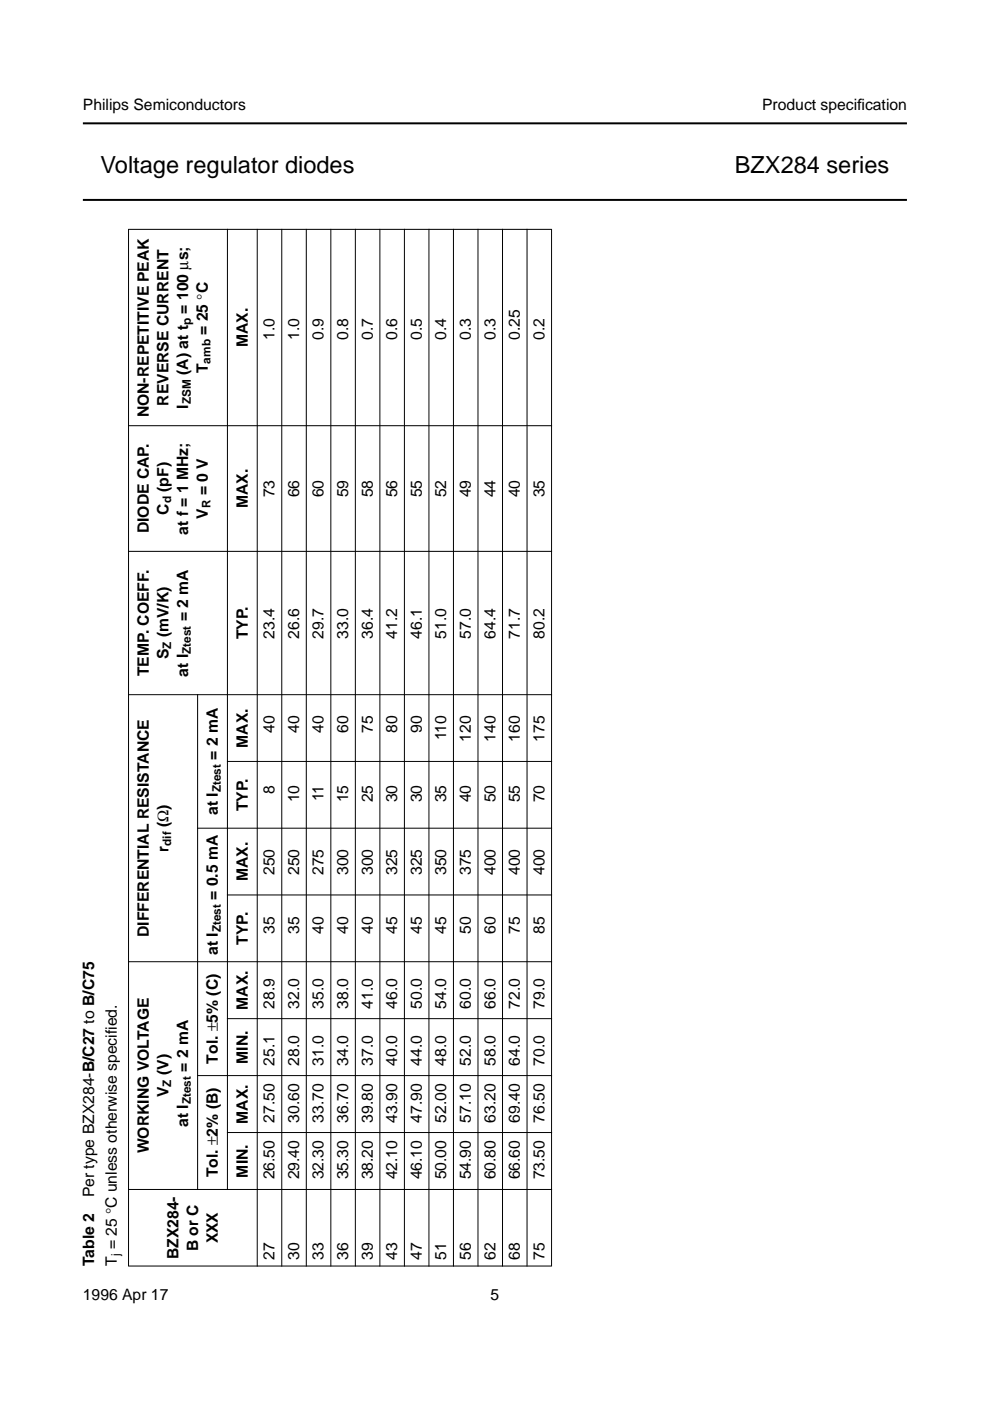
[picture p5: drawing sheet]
<svg xmlns="http://www.w3.org/2000/svg" width="210mm" height="297mm" viewBox="0 0 210 297" stroke-linecap="round" stroke-linejoin="round" font-family="sans-serif">
<defs><g id="words">
<g font-size="5">
<text x="21.3" y="36.6">Voltage regulator diodes</text>
<text x="155.9" y="36.6">BZX284 series</text>
</g>
<g font-size="3.3">
<text x="17.6" y="23.4">Philips Semiconductors</text>
<text x="161.7" y="23.4">Product specif</text>
<text x="181.9" y="23.4">ication</text>
<text x="39.9" y="66.5" transform="rotate(-90 39.9 66.5)">= 100 µs;</text>
<text x="44.1" y="71" transform="rotate(-90 44.1 71)">= 25 °C</text>
<text x="52.6" y="73.6" transform="rotate(-90 52.6 73.6)">MAX.</text>
<text x="58.3" y="72.1" transform="rotate(-90 58.3 72.1)">1.0</text>
<text x="63.5" y="72.1" transform="rotate(-90 63.5 72.1)">1.0</text>
<text x="68.7" y="72.1" transform="rotate(-90 68.7 72.1)">0.9</text>
<text x="73.9" y="72.1" transform="rotate(-90 73.9 72.1)">0.8</text>
<text x="79.1" y="72.1" transform="rotate(-90 79.1 72.1)">0.7</text>
<text x="84.3" y="72.1" transform="rotate(-90 84.3 72.1)">0.6</text>
<text x="89.5" y="72.1" transform="rotate(-90 89.5 72.1)">0.5</text>
<text x="94.7" y="72.1" transform="rotate(-90 94.7 72.1)">0.4</text>
<text x="99.9" y="72.1" transform="rotate(-90 99.9 72.1)">0.3</text>
<text x="105.1" y="72.1" transform="rotate(-90 105.1 72.1)">0.3</text>
<text x="110.3" y="72.1" transform="rotate(-90 110.3 72.1)">0.25</text>
<text x="115.5" y="72.1" transform="rotate(-90 115.5 72.1)">0.2</text>
<text x="39.9" y="79.5" transform="rotate(-90 39.9 79.5)">(A) at t</text>
<text x="44.1" y="79.1" transform="rotate(-90 44.1 79.1)">T</text>
<text x="31.6" y="88.5" transform="rotate(-90 31.6 88.5)">NON-REPETITIVE PEAK</text>
<text x="35.7" y="86" transform="rotate(-90 35.7 86)">REVERSE CURRENT</text>
<text x="39.9" y="86.6" transform="rotate(-90 39.9 86.6)">I</text>
<text x="35.7" y="104.3" transform="rotate(-90 35.7 104.3)">(pF)</text>
<text x="44.1" y="105" transform="rotate(-90 44.1 105)">= 0 V</text>
<text x="52.6" y="107.7" transform="rotate(-90 52.6 107.7)">MAX.</text>
<text x="58.3" y="105.4" transform="rotate(-90 58.3 105.4)">73</text>
<text x="63.5" y="105.4" transform="rotate(-90 63.5 105.4)">66</text>
<text x="68.7" y="105.4" transform="rotate(-90 68.7 105.4)">60</text>
<text x="73.9" y="105.4" transform="rotate(-90 73.9 105.4)">59</text>
<text x="79.1" y="105.4" transform="rotate(-90 79.1 105.4)">58</text>
<text x="84.3" y="105.4" transform="rotate(-90 84.3 105.4)">56</text>
<text x="89.5" y="105.4" transform="rotate(-90 89.5 105.4)">55</text>
<text x="94.7" y="105.4" transform="rotate(-90 94.7 105.4)">52</text>
<text x="99.9" y="105.4" transform="rotate(-90 99.9 105.4)">49</text>
<text x="105.1" y="105.4" transform="rotate(-90 105.1 105.4)">44</text>
<text x="110.3" y="105.4" transform="rotate(-90 110.3 105.4)">40</text>
<text x="115.5" y="105.4" transform="rotate(-90 115.5 105.4)">35</text>
<text x="31.6" y="113.1" transform="rotate(-90 31.6 113.1)">DIODE CAP.</text>
<text x="35.7" y="109.2" transform="rotate(-90 35.7 109.2)">C</text>
<text x="39.9" y="113.3" transform="rotate(-90 39.9 113.3)">at f = 1 MHz;</text>
<text x="44.1" y="110" transform="rotate(-90 44.1 110)">V</text>
<text x="39.9" y="131.7" transform="rotate(-90 39.9 131.7)">= 2 mA</text>
<text x="35.7" y="135.1" transform="rotate(-90 35.7 135.1)">(mV/K)</text>
<text x="52.6" y="135.6" transform="rotate(-90 52.6 135.6)">TYP.</text>
<text x="58.3" y="135.4" transform="rotate(-90 58.3 135.4)">23.4</text>
<text x="63.5" y="135.4" transform="rotate(-90 63.5 135.4)">26.6</text>
<text x="68.7" y="135.4" transform="rotate(-90 68.7 135.4)">29.7</text>
<text x="73.9" y="135.4" transform="rotate(-90 73.9 135.4)">33.0</text>
<text x="79.1" y="135.4" transform="rotate(-90 79.1 135.4)">36.4</text>
<text x="84.3" y="135.4" transform="rotate(-90 84.3 135.4)">41.2</text>
<text x="89.5" y="135.4" transform="rotate(-90 89.5 135.4)">46.1</text>
<text x="94.7" y="135.4" transform="rotate(-90 94.7 135.4)">51.0</text>
<text x="99.9" y="135.4" transform="rotate(-90 99.9 135.4)">57.0</text>
<text x="105.1" y="135.4" transform="rotate(-90 105.1 135.4)">64.4</text>
<text x="110.3" y="135.4" transform="rotate(-90 110.3 135.4)">71.7</text>
<text x="115.5" y="135.4" transform="rotate(-90 115.5 135.4)">80.2</text>
<text x="31.6" y="143.4" transform="rotate(-90 31.6 143.4)">TEMP. COEFF.</text>
<text x="35.7" y="139.8" transform="rotate(-90 35.7 139.8)">S</text>
<text x="39.9" y="143.5" transform="rotate(-90 39.9 143.5)">at I</text>
<text x="58.3" y="155.4" transform="rotate(-90 58.3 155.4)">40</text>
<text x="63.5" y="155.4" transform="rotate(-90 63.5 155.4)">40</text>
<text x="68.7" y="155.4" transform="rotate(-90 68.7 155.4)">40</text>
<text x="73.9" y="155.4" transform="rotate(-90 73.9 155.4)">60</text>
<text x="79.1" y="155.4" transform="rotate(-90 79.1 155.4)">75</text>
<text x="84.3" y="155.4" transform="rotate(-90 84.3 155.4)">80</text>
<text x="89.5" y="155.4" transform="rotate(-90 89.5 155.4)">90</text>
<text x="46.2" y="161.1" transform="rotate(-90 46.2 161.1)">= 2 mA</text>
<text x="52.6" y="158.5" transform="rotate(-90 52.6 158.5)">MAX.</text>
<text x="94.7" y="157" transform="rotate(-90 94.7 157)">110</text>
<text x="99.9" y="157.2" transform="rotate(-90 99.9 157.2)">120</text>
<text x="105.1" y="157.2" transform="rotate(-90 105.1 157.2)">140</text>
<text x="110.3" y="157.2" transform="rotate(-90 110.3 157.2)">160</text>
<text x="115.5" y="157.2" transform="rotate(-90 115.5 157.2)">175</text>
<text x="46.2" y="172.8" transform="rotate(-90 46.2 172.8)">at I</text>
<text x="52.6" y="172" transform="rotate(-90 52.6 172)">TYP.</text>
<text x="58.3" y="168.3" transform="rotate(-90 58.3 168.3)">8</text>
<text x="63.5" y="170.1" transform="rotate(-90 63.5 170.1)">10</text>
<text x="68.7" y="169.9" transform="rotate(-90 68.7 169.9)">11</text>
<text x="73.9" y="170.1" transform="rotate(-90 73.9 170.1)">15</text>
<text x="79.1" y="170.1" transform="rotate(-90 79.1 170.1)">25</text>
<text x="84.3" y="170.1" transform="rotate(-90 84.3 170.1)">30</text>
<text x="89.5" y="170.1" transform="rotate(-90 89.5 170.1)">30</text>
<text x="94.7" y="170.1" transform="rotate(-90 94.7 170.1)">35</text>
<text x="99.9" y="170.1" transform="rotate(-90 99.9 170.1)">40</text>
<text x="105.1" y="170.1" transform="rotate(-90 105.1 170.1)">50</text>
<text x="110.3" y="170.1" transform="rotate(-90 110.3 170.1)">55</text>
<text x="115.5" y="170.1" transform="rotate(-90 115.5 170.1)">70</text>
<text x="35.7" y="175.3" transform="rotate(-90 35.7 175.3)">(Ω)</text>
<text x="35.7" y="180.6" transform="rotate(-90 35.7 180.6)">r</text>
<text x="58.3" y="185.5" transform="rotate(-90 58.3 185.5)">250</text>
<text x="63.5" y="185.5" transform="rotate(-90 63.5 185.5)">250</text>
<text x="68.7" y="185.5" transform="rotate(-90 68.7 185.5)">275</text>
<text x="73.9" y="185.5" transform="rotate(-90 73.9 185.5)">300</text>
<text x="79.1" y="185.5" transform="rotate(-90 79.1 185.5)">300</text>
<text x="84.3" y="185.5" transform="rotate(-90 84.3 185.5)">325</text>
<text x="89.5" y="185.5" transform="rotate(-90 89.5 185.5)">325</text>
<text x="94.7" y="185.5" transform="rotate(-90 94.7 185.5)">350</text>
<text x="99.9" y="185.5" transform="rotate(-90 99.9 185.5)">375</text>
<text x="105.1" y="185.5" transform="rotate(-90 105.1 185.5)">400</text>
<text x="110.3" y="185.5" transform="rotate(-90 110.3 185.5)">400</text>
<text x="115.5" y="185.5" transform="rotate(-90 115.5 185.5)">400</text>
<text x="46.2" y="190.8" transform="rotate(-90 46.2 190.8)">= 0.5 mA</text>
<text x="52.6" y="186.8" transform="rotate(-90 52.6 186.8)">MAX.</text>
<text x="31.6" y="198.7" transform="rotate(-90 31.6 198.7)">DIFFERENTIAL RESISTANCE</text>
<text x="46.2" y="202.5" transform="rotate(-90 46.2 202.5)">at I</text>
<text x="52.6" y="200.3" transform="rotate(-90 52.6 200.3)">TYP.</text>
<text x="58.3" y="198" transform="rotate(-90 58.3 198)">35</text>
<text x="63.5" y="198" transform="rotate(-90 63.5 198)">35</text>
<text x="68.7" y="198" transform="rotate(-90 68.7 198)">40</text>
<text x="73.9" y="198" transform="rotate(-90 73.9 198)">40</text>
<text x="79.1" y="198" transform="rotate(-90 79.1 198)">40</text>
<text x="84.3" y="198" transform="rotate(-90 84.3 198)">45</text>
<text x="89.5" y="198" transform="rotate(-90 89.5 198)">45</text>
<text x="94.7" y="198" transform="rotate(-90 94.7 198)">45</text>
<text x="99.9" y="198" transform="rotate(-90 99.9 198)">50</text>
<text x="105.1" y="198" transform="rotate(-90 105.1 198)">60</text>
<text x="110.3" y="198" transform="rotate(-90 110.3 198)">75</text>
<text x="115.5" y="198" transform="rotate(-90 115.5 198)">85</text>
<text x="52.6" y="214.1" transform="rotate(-90 52.6 214.1)">MAX.</text>
<text x="58.3" y="213.8" transform="rotate(-90 58.3 213.8)">28.9</text>
<text x="63.5" y="213.8" transform="rotate(-90 63.5 213.8)">32.0</text>
<text x="68.7" y="213.8" transform="rotate(-90 68.7 213.8)">35.0</text>
<text x="73.9" y="213.8" transform="rotate(-90 73.9 213.8)">38.0</text>
<text x="79.1" y="213.8" transform="rotate(-90 79.1 213.8)">41.0</text>
<text x="84.3" y="213.8" transform="rotate(-90 84.3 213.8)">46.0</text>
<text x="89.5" y="213.8" transform="rotate(-90 89.5 213.8)">50.0</text>
<text x="94.7" y="213.8" transform="rotate(-90 94.7 213.8)">54.0</text>
<text x="99.9" y="213.8" transform="rotate(-90 99.9 213.8)">60.0</text>
<text x="105.1" y="213.8" transform="rotate(-90 105.1 213.8)">66.0</text>
<text x="110.3" y="213.8" transform="rotate(-90 110.3 213.8)">72.0</text>
<text x="115.5" y="213.8" transform="rotate(-90 115.5 213.8)">79.0</text>
<text x="35.7" y="227.9" transform="rotate(-90 35.7 227.9)">(V)</text>
<text x="39.9" y="227.2" transform="rotate(-90 39.9 227.2)">= 2 mA</text>
<text x="46.2" y="225.5" transform="rotate(-90 46.2 225.5)">Tol. ±5% (C)</text>
<text x="52.6" y="225.5" transform="rotate(-90 52.6 225.5)">MIN.</text>
<text x="58.3" y="225.9" transform="rotate(-90 58.3 225.9)">25.1</text>
<text x="63.5" y="225.9" transform="rotate(-90 63.5 225.9)">28.0</text>
<text x="68.7" y="225.9" transform="rotate(-90 68.7 225.9)">31.0</text>
<text x="73.9" y="225.9" transform="rotate(-90 73.9 225.9)">34.0</text>
<text x="79.1" y="225.9" transform="rotate(-90 79.1 225.9)">37.0</text>
<text x="84.3" y="225.9" transform="rotate(-90 84.3 225.9)">40.0</text>
<text x="89.5" y="225.9" transform="rotate(-90 89.5 225.9)">44.0</text>
<text x="94.7" y="225.9" transform="rotate(-90 94.7 225.9)">48.0</text>
<text x="99.9" y="225.9" transform="rotate(-90 99.9 225.9)">52.0</text>
<text x="105.1" y="225.9" transform="rotate(-90 105.1 225.9)">58.0</text>
<text x="110.3" y="225.9" transform="rotate(-90 110.3 225.9)">64.0</text>
<text x="115.5" y="225.9" transform="rotate(-90 115.5 225.9)">70.0</text>
<text x="35.7" y="232.6" transform="rotate(-90 35.7 232.6)">V</text>
<text x="39.9" y="238.9" transform="rotate(-90 39.9 238.9)">at I</text>
<text x="52.6" y="238.2" transform="rotate(-90 52.6 238.2)">MAX.</text>
<text x="58.3" y="238" transform="rotate(-90 58.3 238)">27.50</text>
<text x="63.5" y="238" transform="rotate(-90 63.5 238)">30.60</text>
<text x="68.7" y="238" transform="rotate(-90 68.7 238)">33.70</text>
<text x="73.9" y="238" transform="rotate(-90 73.9 238)">36.70</text>
<text x="79.1" y="238" transform="rotate(-90 79.1 238)">39.80</text>
<text x="84.3" y="238" transform="rotate(-90 84.3 238)">43.90</text>
<text x="89.5" y="238" transform="rotate(-90 89.5 238)">47.90</text>
<text x="94.7" y="238" transform="rotate(-90 94.7 238)">52.00</text>
<text x="99.9" y="238" transform="rotate(-90 99.9 238)">57.10</text>
<text x="105.1" y="238" transform="rotate(-90 105.1 238)">63.20</text>
<text x="110.3" y="238" transform="rotate(-90 110.3 238)">69.40</text>
<text x="115.5" y="238" transform="rotate(-90 115.5 238)">76.50</text>
<text x="31.6" y="244.5" transform="rotate(-90 31.6 244.5)">WORKING VOLTAGE</text>
<text x="46.2" y="249.6" transform="rotate(-90 46.2 249.6)">Tol. ±2% (B)</text>
<text x="52.6" y="249.7" transform="rotate(-90 52.6 249.7)">MIN.</text>
<text x="58.3" y="250.1" transform="rotate(-90 58.3 250.1)">26.50</text>
<text x="63.5" y="250.1" transform="rotate(-90 63.5 250.1)">29.40</text>
<text x="68.7" y="250.1" transform="rotate(-90 68.7 250.1)">32.30</text>
<text x="73.9" y="250.1" transform="rotate(-90 73.9 250.1)">35.30</text>
<text x="79.1" y="250.1" transform="rotate(-90 79.1 250.1)">38.20</text>
<text x="84.3" y="250.1" transform="rotate(-90 84.3 250.1)">42.10</text>
<text x="89.5" y="250.1" transform="rotate(-90 89.5 250.1)">46.10</text>
<text x="94.7" y="250.1" transform="rotate(-90 94.7 250.1)">50.00</text>
<text x="99.9" y="250.1" transform="rotate(-90 99.9 250.1)">54.90</text>
<text x="105.1" y="250.1" transform="rotate(-90 105.1 250.1)">60.80</text>
<text x="110.3" y="250.1" transform="rotate(-90 110.3 250.1)">66.60</text>
<text x="115.5" y="250.1" transform="rotate(-90 115.5 250.1)">73.50</text>
<text x="20" y="253.9" transform="rotate(-90 20 253.9)">Per type BZX284-B/C27 to B/C75</text>
<text x="46.2" y="263.6" transform="rotate(-90 46.2 263.6)">XXX</text>
<text x="20" y="268.4" transform="rotate(-90 20 268.4)">Table 2</text>
<text x="24.8" y="268.4" transform="rotate(-90 24.8 268.4)">T = 25 °C unless otherwise specified.</text>
<text x="37.9" y="267" transform="rotate(-90 37.9 267)">BZX284-</text>
<text x="42.1" y="265.3" transform="rotate(-90 42.1 265.3)">B or C</text>
<text x="58.3" y="267.2" transform="rotate(-90 58.3 267.2)">27</text>
<text x="63.5" y="267.2" transform="rotate(-90 63.5 267.2)">30</text>
<text x="68.7" y="267.2" transform="rotate(-90 68.7 267.2)">33</text>
<text x="73.9" y="267.2" transform="rotate(-90 73.9 267.2)">36</text>
<text x="79.1" y="267.2" transform="rotate(-90 79.1 267.2)">39</text>
<text x="84.3" y="267.2" transform="rotate(-90 84.3 267.2)">43</text>
<text x="89.5" y="267.2" transform="rotate(-90 89.5 267.2)">47</text>
<text x="94.7" y="267.2" transform="rotate(-90 94.7 267.2)">51</text>
<text x="99.9" y="267.2" transform="rotate(-90 99.9 267.2)">56</text>
<text x="105.1" y="267.2" transform="rotate(-90 105.1 267.2)">62</text>
<text x="110.3" y="267.2" transform="rotate(-90 110.3 267.2)">68</text>
<text x="115.5" y="267.2" transform="rotate(-90 115.5 267.2)">75</text>
<text x="17.6" y="275.6">1996 Apr 17</text>
<text x="104.1" y="275.6">5</text>
</g>
<g font-size="2.5">
<text x="40.5" y="69" transform="rotate(-90 40.5 69)">p</text>
<text x="44.7" y="77.1" transform="rotate(-90 44.7 77.1)">amb</text>
<text x="40.5" y="85.7" transform="rotate(-90 40.5 85.7)">ZSM</text>
<text x="36.3" y="106.7" transform="rotate(-90 36.3 106.7)">d</text>
<text x="44.7" y="107.8" transform="rotate(-90 44.7 107.8)">R</text>
<text x="36.3" y="137.6" transform="rotate(-90 36.3 137.6)">Z</text>
<text x="40.5" y="138.6" transform="rotate(-90 40.5 138.6)">Ztest</text>
<text x="46.8" y="168" transform="rotate(-90 46.8 168)">Ztest</text>
<text x="36.3" y="179.3" transform="rotate(-90 36.3 179.3)">dif</text>
<text x="46.8" y="197.7" transform="rotate(-90 46.8 197.7)">Ztest</text>
<text x="36.3" y="230.4" transform="rotate(-90 36.3 230.4)">Z</text>
<text x="40.5" y="234.1" transform="rotate(-90 40.5 234.1)">Ztest</text>
<text x="25.4" y="266.4" transform="rotate(-90 25.4 266.4)">j</text>
</g>
</g></defs>
<path d="M17.6 26.2h174.8M17.6 42.4h174.8" fill="none" stroke="#000" stroke-width=".42"/>
<g fill="#000" stroke="#000" stroke-width=".21">
<path d="M27.3 48.5v220zM48.3 48.5v203.8zM54.6 48.5v220zM59.8 48.5v220zM65 48.5v220zM70.2 48.5v220zM75.4 48.5v220zM80.6 48.5v220zM85.8 48.5v220zM91 48.5v220zM96.2 48.5v220zM101.4 48.5v220z"/>
<path d="M106.6 48.5v220zM111.8 48.5v220zM27.4 48.6h89.5zM117 48.5v220zM27.2 90.3h89.9zM27.2 116.9h89.9zM41.9 147.2v105.1zM27.2 147.3h89.9zM41.8 175.6h75.3zM48.1 161.4h69zM48.1 189.7h69zM48.1 216h69z"/>
<path d="M27.2 203.9h89.9zM41.8 228h75.3zM27.2 252.2h89.9zM48.1 240.1h69zM27.4 268.4h89.5z"/>
</g>
<use href="#words"/>
</svg>
